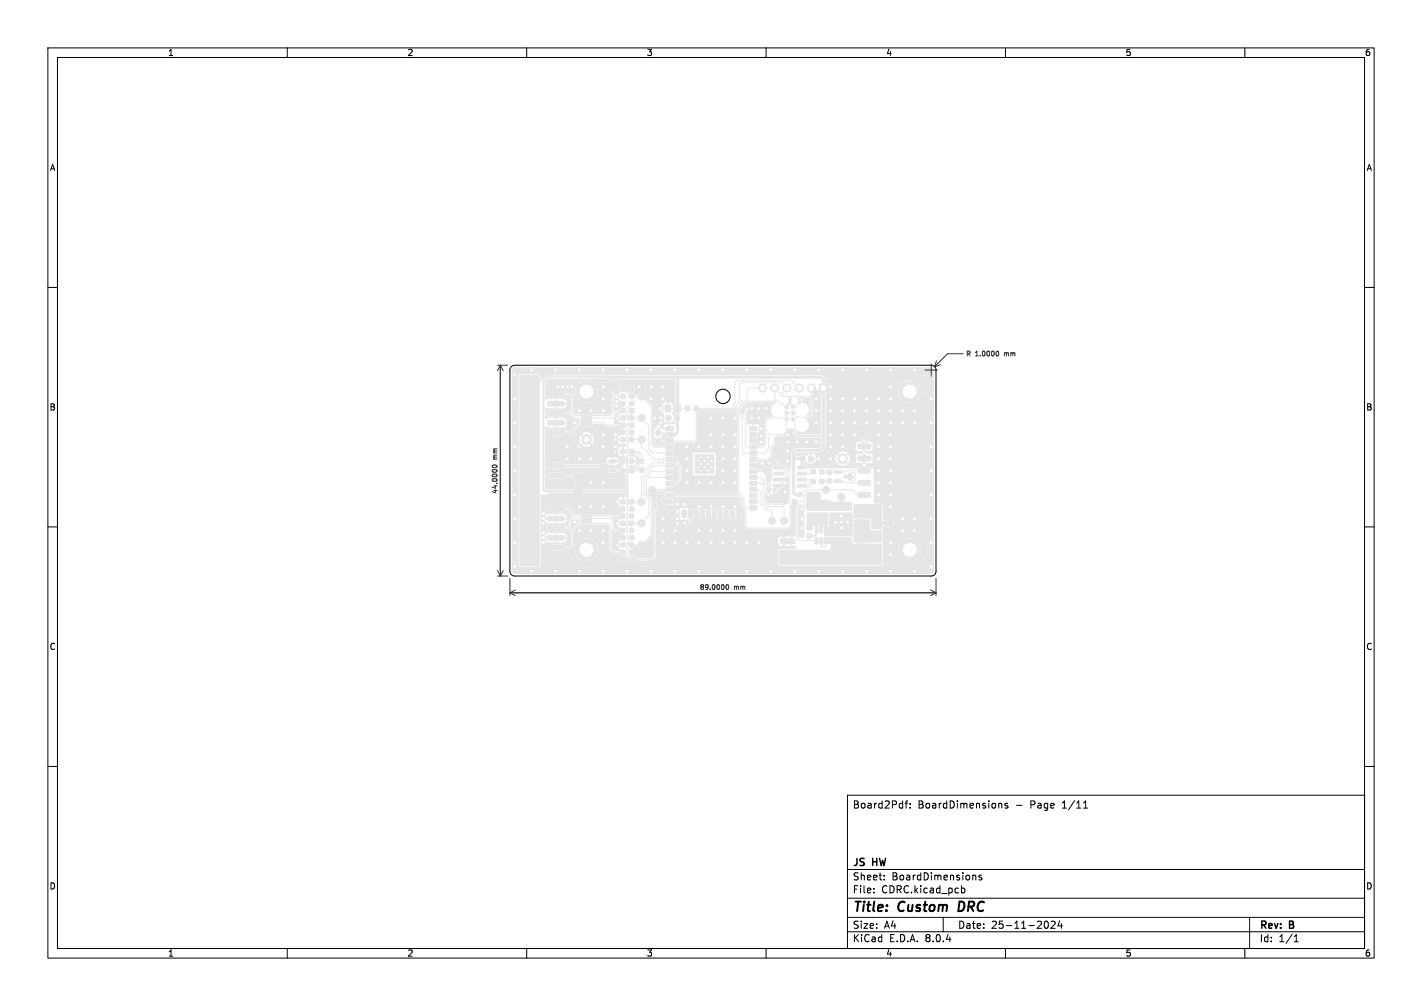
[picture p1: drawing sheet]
<svg xmlns="http://www.w3.org/2000/svg" width="297mm" height="210mm" viewBox="0 0 297 210" stroke-linecap="round" stroke-linejoin="round" font-family="sans-serif">
<defs><g id="words">
<g font-size="2.8">
<text x="178" y="190.9">Title:</text>
<text x="187.7" y="190.9">Custom</text>
<text x="201" y="190.9">DRC</text>
</g>
<g font-size="2.1">
<text x="178" y="169">Board2Pdf:</text>
<text x="191.7" y="169">BoardDimensions</text>
<text x="212.2" y="169">-</text>
<text x="215.3" y="169">Page</text>
<text x="222.1" y="169">1/11</text>
<text x="178" y="184">Sheet:</text>
<text x="178" y="181.2">JS</text>
<text x="182.3" y="181.2">HW</text>
<text x="186.2" y="184">BoardDimensions</text>
<text x="178" y="186.7">File:</text>
<text x="184.1" y="186.7">CDRC.kicad_pcb</text>
<text x="178" y="196.9">KiCad</text>
<text x="178" y="194.1">Size:</text>
<text x="184.7" y="194.1">A4</text>
<text x="185.7" y="196.9">E.D.A.</text>
<text x="193.3" y="196.9">8.0.4</text>
<text x="200" y="194.1">Date:</text>
<text x="207" y="194.1">25-11-2024</text>
<text x="263" y="194.3">Rev:</text>
<text x="263" y="196.9">Id:</text>
<text x="267.1" y="196.9">1/1</text>
<text x="269.4" y="194.3">B</text>
</g>
<g font-size="1.8">
<text x="35" y="11.9">1</text>
<text x="85" y="11.9">2</text>
<text x="135" y="11.9">3</text>
<text x="185" y="11.9">4</text>
<text x="235" y="11.9">5</text>
<text x="285" y="11.9">6</text>
<text x="10.3" y="35.9">A</text>
<text x="285.4" y="35.9">A</text>
<text x="10.3" y="85.9">B</text>
<text x="285.3" y="85.9">B</text>
<text x="10.3" y="135.9">C</text>
<text x="285.3" y="135.9">C</text>
<text x="10.3" y="185.9">D</text>
<text x="285.3" y="185.9">D</text>
<text x="35" y="199.9">1</text>
<text x="85" y="199.9">2</text>
<text x="135" y="199.9">3</text>
<text x="185" y="199.9">4</text>
<text x="235" y="199.9">5</text>
<text x="285" y="199.9">6</text>
</g>
<g font-size="1.4" fill="#333">
<text x="201.7" y="74.6">R</text>
<text x="203.7" y="74.6">1.0000</text>
<text x="209.9" y="74.6">mm</text>
<text x="104.1" y="96" transform="rotate(-90 104.1 96)">mm</text>
<text x="104.1" y="103.2" transform="rotate(-90 104.1 103.2)">44.0000</text>
<text x="146.1" y="123.3">89.0000</text>
<text x="153.3" y="123.3">mm</text>
</g>
</g></defs>
<path d="M163 98.6h1v.5h-1z" fill="#e6e6e6"/>
<g fill="#e6e6e6" stroke="#e6e6e6" stroke-width=".21">
<path d="M131.4 86.8h.9v.9h-.9z"/>
<path d="M129.7 86.8h.9v.9h-.9z"/>
<path d="M137.1 91.6h.8v1h-.8z"/>
<path d="M137.1 89.9h.8v1h-.8z"/>
<path d="M160.1 99.9h.8v.9h-.8z"/>
<path d="M160.1 101.7h.8v.9h-.8z"/>
<path d="M131.5 95.8h.8v.9h-.8z"/>
<path d="M129.7 95.8h.8v.9h-.8z"/>
<path d="M119.9 98.9h1.7v1.1h-1.7z"/>
<path d="M119.9 102h1.7v1.1h-1.7z"/>
<path d="M173.8 105.2h1.4v1h-1.4z"/>
<path d="M173.8 107.3h1.4v1h-1.4z"/>
<path d="M176.3 105.2h1.4v1h-1.4z"/>
<path d="M176.3 107.3h1.4v1h-1.4z"/>
<path d="M131.5 114.8h.8v.9h-.8z"/>
<path d="M129.7 114.8h.8v.9h-.8z"/>
<path d="M131.4 108.8h.9v.9h-.9z"/>
<path d="M129.7 108.8h.9v.9h-.9z"/>
<path d="M171.2 100.1h.9v.8h-.9z"/>
<path d="M169.4 100.1h.9v.8h-.9z"/>
<path d="M131.5 89.8h.8v.9h-.8z"/>
<path d="M129.7 89.8h.8v.9h-.8z"/>
<path d="M169.4 98.1h.9v.8h-.9z"/>
<path d="M171.2 98.1h.9v.8h-.9z"/>
<path d="M131.4 113.3h.9v.9h-.9z"/>
<path d="M129.7 113.3h.9v.9h-.9z"/>
<path d="M139.1 89.1h1.5v.9h-1.5z"/>
<path d="M139.1 90.3h1.5v.9h-1.5z"/>
<path d="M139.1 91.6h1.5v.9h-1.5z"/>
<path d="M139.1 92.9h1.5v.9h-1.5z"/>
<path d="M139.1 94.1h1.5v.9h-1.5z"/>
<path d="M139.1 95.4h1.5v.9h-1.5z"/>
<path d="M139.1 96.7h1.5v.9h-1.5z"/>
<path d="M139.1 98h1.5v.8h-1.5z"/>
<path d="M139.1 99.2h1.5v.9h-1.5z"/>
<path d="M139.1 100.5h1.5v.9h-1.5z"/>
<path d="M139.1 101.8h1.5v.9h-1.5z"/>
<path d="M139.1 103h1.5v.9h-1.5z"/>
<path d="M139.1 104.3h1.5v.9h-1.5z"/>
<path d="M139.1 105.6h1.5v.9h-1.5z"/>
<path d="M142.4 106.5h.9v1.5h-.9z"/>
<path d="M143.7 106.5h.9v1.5h-.9z"/>
<path d="M145 106.5h.9v1.5h-.9z"/>
<path d="M146.2 106.5h.9v1.5h-.9z"/>
<path d="M147.5 106.5h.9v1.5h-.9z"/>
<path d="M148.8 106.5h.9v1.5h-.9z"/>
<path d="M150.1 106.5h.9v1.5h-.9z"/>
<path d="M151.3 106.5h.9v1.5h-.9z"/>
<path d="M152.6 106.5h.9v1.5h-.9z"/>
<path d="M153.9 106.5h.9v1.5h-.9z"/>
<path d="M156.6 105.6h1.5v.9h-1.5z"/>
<path d="M156.6 104.3h1.5v.9h-1.5z"/>
<path d="M156.6 103h1.5v.9h-1.5z"/>
<path d="M156.6 101.8h1.5v.9h-1.5z"/>
<path d="M156.6 100.5h1.5v.9h-1.5z"/>
<path d="M156.6 99.2h1.5v.9h-1.5z"/>
<path d="M156.6 98h1.5v.8h-1.5z"/>
<path d="M156.6 96.7h1.5v.9h-1.5z"/>
<path d="M156.6 95.4h1.5v.9h-1.5z"/>
<path d="M156.6 94.1h1.5v.9h-1.5z"/>
<path d="M156.6 92.9h1.5v.9h-1.5z"/>
<path d="M156.6 91.6h1.5v.9h-1.5z"/>
<path d="M156.6 90.3h1.5v.9h-1.5z"/>
<path d="M156.6 89.1h1.5v.9h-1.5z"/>
<path d="M145.2 95h1v.9h-1z"/>
<path d="M145.2 96.4h1v.9h-1z"/>
<path d="M145.2 97.8h1v.9h-1z"/>
<path d="M146.6 95h1v.9h-1z"/>
<path d="M146.6 96.4h1v.9h-1z"/>
<path d="M145.2 95h3.8v3.8h-3.8z"/>
<path d="M146.6 97.8h1v.9h-1z"/>
<path d="M148 95h.9v.9h-.9z"/>
<path d="M148 96.4h.9v.9h-.9z"/>
<path d="M148 97.8h.9v.9h-.9z"/>
<path d="M127.2 97.9h1.4l.1 .5-1.4 .1z"/>
<path d="M127.2 96h1.4l.1 .5-1.4 .1z"/>
<path d="M125.4 97h1.3l.1 .5h-1.4z"/>
<path d="M137.3 105h.9v.8h-.9z"/>
<path d="M137.3 103.2h.9v.8h-.9z"/>
<path d="M129.7 105.8h.8v.9h-.8z"/>
<path d="M131.5 105.8h.8v.9h-.8z"/>
<path d="M114.4 96.8h3.3l.1 .2v.6l-.2 .2-3.1-.1-.1-.2z"/>
<path d="M114.4 98.8h3.3l.1 .2v.6l-.2 .2-3.1-.1-.1-.2z"/>
<path d="M108.7 94.2h3.2l.2 .2-.1 1.1-.2 .2-3-.1-.1-.2z"/>
<path d="M108.7 100.9h3.2l.2 .2-.1 1.1-.2 .2-3-.1-.1-.2z"/>
<path d="M121.4 107.6h1v.3h-1z"/>
<path d="M121.4 108.1h1v.3h-1z"/>
<path d="M121.5 108.5h1v.5h-1z"/>
<path d="M121.4 109.1h1v.3h-1z"/>
<path d="M121.4 109.6h1v.3h-1z"/>
<path d="M122.5 109.6h1v.3h-1z"/>
<path d="M122.5 109.1h1v.3h-1z"/>
<path d="M122.6 108.5h1v.5h-1z"/>
<path d="M122.5 108.1h1v.3h-1z"/>
<path d="M122.5 107.6h1v.3h-1z"/>
<path d="M161.6 97.3h1.8l.1 .5-1.9 .1z"/>
<path d="M161.6 98.6h1.8l.1 .5-1.9 .1z"/>
<path d="M161.6 99.9l1.8-.1 .1 .5-1.9 .1z"/>
<path d="M161.6 101.1h1.8l.1 .5-1.9 .1z"/>
<path d="M166.5 101.1h1.9v.5l-1.8 .1z"/>
<path d="M166.5 99.9l1.9-.1v.5l-1.8 .1z"/>
<path d="M166.5 98.6h1.9v.5l-1.8 .1z"/>
<path d="M166.5 97.3h1.9v.5l-1.8 .1z"/>
<path d="M128.1 80.7h.8v.9h-.8z"/>
<path d="M128.1 78.9h.8v.9h-.8z"/>
<path d="M131.4 104.3h.9v.9h-.9z"/>
<path d="M129.7 104.3h.9v.9h-.9z"/>
<path d="M131.4 91.3h.9v.9h-.9z"/>
<path d="M129.7 91.3h.9v.9h-.9z"/>
<path d="M129.7 116.3h.8v.9h-.8z"/>
<path d="M131.5 116.3h.8v.9h-.8z"/>
<path d="M129.7 80.8h.8v.9h-.8z"/>
<path d="M131.5 80.8h.8v.9h-.8z"/>
<path d="M131.5 97.8h.8v.9h-.8z"/>
<path d="M129.7 97.8h.8v.9h-.8z"/>
<path d="M179.3 105.4h2.5v1h-2.5z"/>
<path d="M179.3 102.8h2.5v1h-2.5z"/>
<path d="M179.3 100.3h2.5v1h-2.5z"/>
<path d="M179.3 97.8h2.5v1h-2.5z"/>
<path d="M179.3 95.2h2.5v1h-2.5z"/>
<path d="M179.3 92.7h2.5v1h-2.5z"/>
<path d="M179.3 90.1h2.5v1h-2.5z"/>
<path d="M131.5 110.3h.8v.9h-.8z"/>
<path d="M129.7 110.3h.8v.9h-.8z"/>
<path d="M168.6 111.4h.8v.9h-.8z"/>
<path d="M168.6 109.7h.8v.9h-.8z"/>
<path d="M129.7 93.8h.9v.9h-.9z"/>
<path d="M131.4 93.8h.9v.9h-.9z"/>
<path d="M168.5 102.8h.8v.9h-.8z"/>
<path d="M166.7 102.8h.8v.9h-.8z"/>
<path d="M182.2 108.6h1.6v1.3h-1.6z"/>
<path d="M182.2 111.6h1.6v1.3h-1.6z"/>
<path d="M171.2 80.1h1.7v1.7h-1.7z"/>
<path d="M170.3 112.3h.5v1.2h-.5z"/>
<path d="M171.2 112.3h.6l-.1 1.2h-.5z"/>
<path d="M172.2 112.3h.5v1.2h-.5z"/>
<path d="M172.2 110h.5v1.3l-.5-.1z"/>
<path d="M171.2 110h.6l-.1 1.3-.5-.1z"/>
<path d="M170.3 110h.5v1.3l-.5-.1z"/>
<path d="M179.2 113.6l1.4-.1 .3 .2v3.1l-.2 .2h-1.4l-.2-.2z"/>
<path d="M179.2 108.6l1.4-.1 .3 .2v3.1l-.2 .2h-1.4l-.2-.2z"/>
<path d="M163 115h2.9l.1 .9-2.9 .1z"/>
<path d="M163 112.5h2.9l.1 .9-2.9 .1z"/>
<path d="M169.2 107.1h3.7v2h-3.7z"/>
<path d="M169.2 104.4h3.7v2h-3.7z"/>
<path d="M129.7 83.8h.8v.9h-.8z"/>
<path d="M131.5 83.8h.8v.9h-.8z"/>
<path d="M129.7 88.3h.8v.9h-.8z"/>
<path d="M131.5 88.3h.8v.9h-.8z"/>
<path d="M143.2 84.8h.8v.9h-.8z"/>
<path d="M145 84.8h.8v.9h-.8z"/>
<path d="M141 84.6h1.1v1.3h-1.1z"/>
<path d="M138.9 84.6h1.1v1.3h-1.1z"/>
<path d="M167.2 95.3h.9v.9h-.9z"/>
<path d="M168.9 95.3h.9v.9h-.9z"/>
<path d="M174.4 98.3h1.3l.1 .5h-1.4z"/>
<path d="M174.4 100.2h1.3l.1 .5h-1.4z"/>
<path d="M176.2 99.2h1.4l.1 .5-1.4 .1z"/>
<path d="M131.4 82.3h.9v.9h-.9z"/>
<path d="M129.7 82.3h.9v.9h-.9z"/>
<path d="M114.4 81.8h3.3l.1 .2v.6l-.2 .1h-3.1l-.1-.2z"/>
<path d="M114.4 83.8h3.3l.1 .2v.6l-.2 .1h-3.1l-.1-.2z"/>
<path d="M114.4 85.8h3.3l.1 .2v.6l-.2 .1h-3.1l-.1-.2z"/>
<path d="M114.4 87.8h3.3l.1 .2v.6l-.2 .1h-3.1l-.1-.2z"/>
<path d="M114.4 89.8h3.3l.1 .2v.6l-.2 .1h-3.1l-.1-.2z"/>
<path d="M108.7 79.2h3.2l.2 .2-.1 1.1-.2 .2-3-.1-.1-.2z"/>
<path d="M108.7 91.9h3.2l.2 .2-.1 1.1-.2 .2-3-.1-.1-.2z"/>
<path d="M131.5 85.3h.8v.9h-.8z"/>
<path d="M129.7 85.3h.8v.9h-.8z"/>
<path d="M120.3 101.5h.9v.8h-.9z"/>
<path d="M120.3 99.7h.9v.8h-.9z"/>
<path d="M129.7 107.3h.8v.9h-.8z"/>
<path d="M131.5 107.3h.8v.9h-.8z"/>
<path d="M121.4 86.6h1v.3h-1z"/>
<path d="M121.4 87.1h1v.3h-1z"/>
<path d="M121.5 87.5h1v.5h-1z"/>
<path d="M121.4 88.1h1v.3h-1z"/>
<path d="M121.4 88.6h1v.3h-1z"/>
<path d="M122.6 88.6h1v.3h-1z"/>
<path d="M122.6 88.1h1v.3h-1z"/>
<path d="M122.6 87.5h1v.5h-1z"/>
<path d="M122.6 87.1h1v.3h-1z"/>
<path d="M122.6 86.6h1v.3h-1z"/>
<path d="M173.7 112.7h1.6v1.2h-1.6z"/>
<path d="M173.7 109.6h1.6v1.2h-1.6z"/>
<path d="M114.4 105.8h3.3l.1 .2v.6l-.2 .2-3.1-.1-.1-.2z"/>
<path d="M114.4 107.8h3.3l.1 .2v.6l-.2 .2-3.1-.1-.1-.2z"/>
<path d="M114.4 109.8h3.3l.1 .2v.6l-.2 .2-3.1-.1-.1-.2z"/>
<path d="M114.4 111.8h3.3l.1 .2v.6l-.2 .2-3.1-.1-.1-.2z"/>
<path d="M114.4 113.8h3.3l.1 .2v.6l-.2 .2-3.1-.1-.1-.2z"/>
<path d="M108.7 103.2h3.2l.2 .2-.1 1.1-.2 .2-3-.1-.1-.2z"/>
<path d="M108.7 115.9h3.2l.2 .2-.1 1.1-.2 .2-3-.1-.1-.2z"/>
<path d="M172.8 98.2h.9v.8h-.9z"/>
<path d="M172.8 100h.9v.8h-.9z"/>
<path d="M163.7 104.3h.8v.9h-.8z"/>
<path d="M165.5 104.3h.8v.9h-.8z"/>
<path d="M176.2 112.7h1.6v1.2h-1.6z"/>
<path d="M176.2 109.6h1.6v1.2h-1.6z"/>
<path d="M129.7 111.8h.8v.9h-.8z"/>
<path d="M131.5 111.8h.8v.9h-.8z"/>
<path d="M133.6 97.7h.8v.9h-.8z"/>
<path d="M133.6 95.9h.8v.9h-.8z"/>
<path d="M140.9 86.8h.9v.9h-.9z"/>
<path d="M139.2 86.8h.9v.9h-.9z"/>
<circle cx="176" cy="95.7" r="1"/>
<circle cx="134" cy="82.7" r=".75"/>
<circle cx="175.7" cy="116.2" r=".75"/>
<circle cx="144.3" cy="110.2" r=".75"/>
<circle cx="175.7" cy="103.7" r=".75"/>
<circle cx="145.7" cy="96.1" r=".3"/>
<circle cx="145.7" cy="97.5" r=".3"/>
<circle cx="146.4" cy="95.5" r=".3"/>
<circle cx="146.4" cy="96.8" r=".3"/>
<circle cx="146.4" cy="98.3" r=".3"/>
<circle cx="147.1" cy="96.1" r=".3"/>
<circle cx="147.1" cy="97.5" r=".3"/>
<circle cx="147.8" cy="95.5" r=".3"/>
<circle cx="147.8" cy="96.8" r=".3"/>
<circle cx="147.8" cy="98.3" r=".3"/>
<circle cx="148.5" cy="96.1" r=".3"/>
<circle cx="148.5" cy="97.5" r=".3"/>
<circle cx="136.3" cy="102.2" r=".75"/>
<circle cx="162.5" cy="95.2" r=".75"/>
<circle cx="161.2" cy="108.7" r=".75"/>
<circle cx="160" cy="98.2" r=".75"/>
<circle cx="169.5" cy="81" r=".85"/>
<circle cx="166.9" cy="81" r=".85"/>
<circle cx="164.4" cy="81" r=".85"/>
<circle cx="161.8" cy="81" r=".85"/>
<circle cx="159.3" cy="81" r=".85"/>
<circle cx="134" cy="91.7" r=".75"/>
<circle cx="134" cy="109.2" r=".75"/>
<circle cx="172.5" cy="102.2" r=".75"/>
<circle cx="162" cy="103.7" r=".75"/>
<circle cx="163.7" cy="108.7" r=".75"/>
<circle cx="134" cy="113.7" r=".75"/>
<circle cx="134" cy="104.7" r=".75"/>
<circle cx="165.6" cy="87.5" r=".39"/>
<circle cx="164.4" cy="87.5" r=".39"/>
<circle cx="165.6" cy="86.2" r=".39"/>
<circle cx="164.4" cy="86.2" r=".39"/>
<circle cx="165.6" cy="84.9" r=".39"/>
<circle cx="164.4" cy="84.9" r=".39"/>
<circle cx="185.7" cy="109.2" r=".75"/>
<circle cx="134" cy="87.2" r=".75"/>
<circle cx="162.5" cy="91.7" r=".75"/>
<circle cx="164" cy="98.8" r=".25"/>
<circle cx="163" cy="98.8" r=".25"/>
<circle cx="122.5" cy="91.7" r="1"/>
<circle cx="190" cy="114.7" r="1.55"/>
<circle cx="190" cy="114.8" r="2.25"/>
<circle cx="190" cy="81.7" r="1.55"/>
<circle cx="190" cy="81.8" r="2.25"/>
<circle cx="122.5" cy="81.7" r="1.55"/>
<circle cx="122.5" cy="81.8" r="2.25"/>
<circle cx="122.5" cy="114.7" r="1.55"/>
<circle cx="122.5" cy="114.8" r="2.25"/>
<circle cx="186" cy="119.2" r=".4"/>
<circle cx="136" cy="80.8" r=".4"/>
<circle cx="170.5" cy="83.3" r=".4"/>
<circle cx="141.5" cy="105.2" r=".4"/>
<circle cx="126" cy="110.8" r=".4"/>
<circle cx="107.5" cy="88.3" r=".4"/>
<circle cx="113.5" cy="109.2" r=".4"/>
<circle cx="141.5" cy="106.8" r=".4"/>
<circle cx="194.5" cy="88.3" r=".4"/>
<circle cx="194.5" cy="118.2" r=".4"/>
<circle cx="188.5" cy="85.7" r=".4"/>
<circle cx="136" cy="119.2" r=".4"/>
<circle cx="158.5" cy="113.2" r=".4"/>
<circle cx="129" cy="109.2" r=".35"/>
<circle cx="143.5" cy="98.3" r=".4"/>
<circle cx="131" cy="119.2" r=".4"/>
<circle cx="121" cy="93.3" r=".4"/>
<circle cx="123.5" cy="100.8" r=".4"/>
<circle cx="153.5" cy="95.8" r=".4"/>
<circle cx="151" cy="87.3" r=".4"/>
<circle cx="188.5" cy="108.2" r=".4"/>
<circle cx="138.5" cy="110.8" r=".4"/>
<circle cx="151" cy="90.8" r=".4"/>
<circle cx="176" cy="77.3" r=".4"/>
<circle cx="178.3" cy="99" r=".4"/>
<circle cx="141" cy="113.2" r=".4"/>
<circle cx="164.5" cy="94.3" r=".4"/>
<circle cx="194.5" cy="93.3" r=".4"/>
<circle cx="166" cy="119.2" r=".4"/>
<circle cx="113.5" cy="107.2" r=".4"/>
<circle cx="126" cy="105.8" r=".4"/>
<circle cx="169.4" cy="96.6" r=".4"/>
<circle cx="183.5" cy="85.7" r=".4"/>
<circle cx="148.5" cy="87.3" r=".4"/>
<circle cx="141" cy="77.3" r=".4"/>
<circle cx="176" cy="90.8" r=".4"/>
<circle cx="161" cy="77.3" r=".4"/>
<circle cx="141.5" cy="109.2" r=".4"/>
<circle cx="107.5" cy="103.2" r=".4"/>
<circle cx="153.5" cy="113.2" r=".4"/>
<circle cx="158.5" cy="85.3" r=".4"/>
<circle cx="121" cy="85.7" r=".4"/>
<circle cx="133.5" cy="80.8" r=".4"/>
<circle cx="156" cy="119.2" r=".4"/>
<circle cx="170.5" cy="85.7" r=".4"/>
<circle cx="138" cy="88.3" r=".4"/>
<circle cx="191" cy="108.2" r=".4"/>
<circle cx="136.8" cy="87.3" r=".4"/>
<circle cx="126" cy="80.8" r=".4"/>
<circle cx="153.5" cy="98.3" r=".4"/>
<circle cx="120" cy="88.3" r=".4"/>
<circle cx="121" cy="105.8" r=".4"/>
<circle cx="173.5" cy="88.3" r=".4"/>
<circle cx="164.5" cy="92.3" r=".4"/>
<circle cx="148.5" cy="100.8" r=".4"/>
<circle cx="137.5" cy="89" r=".4"/>
<circle cx="176" cy="83.3" r=".4"/>
<circle cx="151" cy="95.8" r=".4"/>
<circle cx="188.5" cy="88.3" r=".4"/>
<circle cx="181" cy="119.2" r=".4"/>
<circle cx="170.5" cy="92.3" r=".4"/>
<circle cx="178.5" cy="83.3" r=".4"/>
<circle cx="143.5" cy="95.8" r=".4"/>
<circle cx="176" cy="88.3" r=".4"/>
<circle cx="117.5" cy="80.8" r=".4"/>
<circle cx="183.5" cy="83.3" r=".4"/>
<circle cx="186" cy="80.8" r=".4"/>
<circle cx="186" cy="85.7" r=".4"/>
<circle cx="128.7" cy="82.8" r=".4"/>
<circle cx="143.5" cy="100.8" r=".4"/>
<circle cx="183.5" cy="103.2" r=".4"/>
<circle cx="107.5" cy="118.2" r=".4"/>
<circle cx="151" cy="100.8" r=".4"/>
<circle cx="141" cy="119.2" r=".4"/>
<circle cx="111" cy="77.3" r=".4"/>
<circle cx="153.5" cy="105.8" r=".4"/>
<circle cx="136" cy="83.3" r=".4"/>
<circle cx="171" cy="77.3" r=".4"/>
<circle cx="173.5" cy="85.7" r=".4"/>
<circle cx="173.5" cy="83.3" r=".4"/>
<circle cx="120" cy="109" r=".4"/>
<circle cx="129" cy="113.8" r=".35"/>
<circle cx="121" cy="95.8" r=".4"/>
<circle cx="171" cy="119.2" r=".4"/>
<circle cx="178.5" cy="88.3" r=".4"/>
<circle cx="191" cy="77.3" r=".4"/>
<circle cx="128.5" cy="90.8" r=".4"/>
<circle cx="107.5" cy="108.2" r=".4"/>
<circle cx="153.5" cy="90.8" r=".4"/>
<circle cx="128.5" cy="94.3" r=".35"/>
<circle cx="159.2" cy="96.8" r=".4"/>
<circle cx="126" cy="85.7" r=".4"/>
<circle cx="186" cy="100.8" r=".4"/>
<circle cx="116" cy="77.3" r=".4"/>
<circle cx="146" cy="110.8" r=".4"/>
<circle cx="138" cy="85.3" r=".4"/>
<circle cx="181" cy="77.3" r=".4"/>
<circle cx="148.5" cy="93.3" r=".4"/>
<circle cx="176" cy="85.7" r=".4"/>
<circle cx="161" cy="119.2" r=".4"/>
<circle cx="186" cy="88.3" r=".4"/>
<circle cx="194.5" cy="108.2" r=".4"/>
<circle cx="186" cy="90.8" r=".4"/>
<circle cx="168.9" cy="101.4" r=".4"/>
<circle cx="186" cy="95.8" r=".4"/>
<circle cx="143" cy="105.2" r=".4"/>
<circle cx="175.7" cy="107.8" r=".4"/>
<circle cx="186" cy="105.8" r=".4"/>
<circle cx="128.7" cy="84.7" r=".4"/>
<circle cx="151" cy="77.3" r=".4"/>
<circle cx="138.5" cy="83.3" r=".4"/>
<circle cx="116" cy="119.2" r=".4"/>
<circle cx="183.5" cy="90.8" r=".4"/>
<circle cx="166.5" cy="92.3" r=".4"/>
<circle cx="146" cy="113.2" r=".4"/>
<circle cx="186" cy="113.2" r=".4"/>
<circle cx="180.5" cy="94.5" r=".4"/>
<circle cx="153.5" cy="93.3" r=".4"/>
<circle cx="191" cy="110.8" r=".4"/>
<circle cx="167.5" cy="108.2" r=".4"/>
<circle cx="116.5" cy="80.8" r=".4"/>
<circle cx="126" cy="113.2" r=".4"/>
<circle cx="176" cy="93.3" r=".4"/>
<circle cx="178.3" cy="100" r=".4"/>
<circle cx="123.5" cy="110.8" r=".4"/>
<circle cx="168.5" cy="92.3" r=".4"/>
<circle cx="126" cy="119.2" r=".4"/>
<circle cx="143" cy="109.2" r=".4"/>
<circle cx="167.5" cy="110.2" r=".4"/>
<circle cx="151" cy="110.8" r=".4"/>
<circle cx="171" cy="95.8" r=".4"/>
<circle cx="178.5" cy="90.8" r=".4"/>
<circle cx="173.5" cy="95.8" r=".4"/>
<circle cx="146" cy="119.2" r=".4"/>
<circle cx="186" cy="115.8" r=".4"/>
<circle cx="123.5" cy="85.7" r=".4"/>
<circle cx="121" cy="77.3" r=".4"/>
<circle cx="121" cy="119.2" r=".4"/>
<circle cx="157" cy="85.3" r=".4"/>
<circle cx="118.5" cy="95.8" r=".4"/>
<circle cx="177" cy="109" r=".4"/>
<circle cx="148.5" cy="110.8" r=".4"/>
<circle cx="133" cy="97.3" r=".4"/>
<circle cx="107.5" cy="113.2" r=".4"/>
<circle cx="113.5" cy="112.2" r=".4"/>
<circle cx="123.5" cy="105.8" r=".4"/>
<circle cx="167.5" cy="106.2" r=".4"/>
<circle cx="128.5" cy="91.8" r=".35"/>
<circle cx="131" cy="77.3" r=".4"/>
<circle cx="146" cy="93.3" r=".4"/>
<circle cx="126" cy="93.3" r=".4"/>
<circle cx="174.5" cy="109" r=".4"/>
<circle cx="151" cy="93.3" r=".4"/>
<circle cx="148.5" cy="105.8" r=".4"/>
<circle cx="164" cy="102.8" r=".4"/>
<circle cx="156" cy="77.3" r=".4"/>
<circle cx="181" cy="83.3" r=".4"/>
<circle cx="143.5" cy="113.2" r=".4"/>
<circle cx="138.5" cy="108.2" r=".4"/>
<circle cx="191" cy="119.2" r=".4"/>
<circle cx="153.5" cy="100.8" r=".4"/>
<circle cx="160.7" cy="96.8" r=".4"/>
<circle cx="143.5" cy="93.3" r=".4"/>
<circle cx="111" cy="119.2" r=".4"/>
<circle cx="148.5" cy="90.8" r=".4"/>
<circle cx="173.5" cy="80.8" r=".4"/>
<circle cx="176" cy="119.2" r=".4"/>
<circle cx="107.5" cy="78.3" r=".4"/>
<circle cx="113.5" cy="111.2" r=".4"/>
<circle cx="170.5" cy="88.3" r=".4"/>
<circle cx="175.7" cy="110.2" r=".4"/>
<circle cx="183.5" cy="93.3" r=".4"/>
<circle cx="166" cy="77.3" r=".4"/>
<circle cx="153.5" cy="87.3" r=".4"/>
<circle cx="119.5" cy="80.8" r=".4"/>
<circle cx="183.5" cy="100.8" r=".4"/>
<circle cx="129" cy="87.3" r=".35"/>
<circle cx="194.5" cy="113.2" r=".4"/>
<circle cx="194.5" cy="103.2" r=".4"/>
<circle cx="186" cy="77.3" r=".4"/>
<circle cx="173.5" cy="90.8" r=".4"/>
<circle cx="146" cy="100.8" r=".4"/>
<circle cx="164" cy="98.8" r=".35"/>
<circle cx="151" cy="119.2" r=".4"/>
<circle cx="191" cy="85.7" r=".4"/>
<circle cx="156" cy="113.2" r=".4"/>
<circle cx="126" cy="83.3" r=".4"/>
<circle cx="113.5" cy="108.2" r=".4"/>
<circle cx="173.5" cy="93.3" r=".4"/>
<circle cx="118.5" cy="80.8" r=".4"/>
<circle cx="136" cy="77.3" r=".4"/>
<circle cx="129" cy="104.8" r=".35"/>
<circle cx="141.5" cy="108.2" r=".4"/>
<circle cx="164" cy="100.8" r=".4"/>
<circle cx="107.5" cy="98.3" r=".4"/>
<circle cx="164.5" cy="96.3" r=".4"/>
<circle cx="107.5" cy="93.3" r=".4"/>
<circle cx="175.7" cy="109" r=".4"/>
<circle cx="151" cy="105.8" r=".4"/>
<circle cx="181" cy="88.3" r=".4"/>
<circle cx="181" cy="85.7" r=".4"/>
<circle cx="191" cy="88.3" r=".4"/>
<circle cx="180.5" cy="97" r=".4"/>
<circle cx="123.5" cy="95.8" r=".4"/>
<circle cx="159" cy="89.5" r=".4"/>
<circle cx="186" cy="83.3" r=".4"/>
<circle cx="126" cy="77.3" r=".4"/>
<circle cx="159" cy="91" r=".4"/>
<circle cx="126" cy="90.8" r=".4"/>
<circle cx="183.5" cy="88.3" r=".4"/>
<circle cx="194.5" cy="78.3" r=".4"/>
<circle cx="164.5" cy="90.8" r=".4"/>
<circle cx="178.5" cy="85.7" r=".4"/>
<circle cx="128.7" cy="83.7" r=".4"/>
<circle cx="188.5" cy="110.8" r=".4"/>
<circle cx="167.5" cy="83.5" r=".4"/>
<circle cx="159" cy="92.3" r=".4"/>
<circle cx="153.5" cy="110.8" r=".4"/>
<circle cx="113.5" cy="113.2" r=".4"/>
<circle cx="194.5" cy="83.3" r=".4"/>
<circle cx="107.5" cy="83.3" r=".4"/>
<circle cx="186" cy="98.3" r=".4"/>
<circle cx="146" cy="77.3" r=".4"/>
<circle cx="183.5" cy="98.3" r=".4"/>
<circle cx="160" cy="85.3" r=".4"/>
<circle cx="138.5" cy="80.8" r=".4"/>
<circle cx="158.5" cy="87.3" r=".4"/>
<circle cx="146" cy="105.8" r=".4"/>
<circle cx="194.5" cy="98.3" r=".4"/>
<circle cx="157" cy="87.3" r=".4"/>
<circle cx="126" cy="100.8" r=".4"/>
<circle cx="118.5" cy="93.3" r=".4"/>
<circle cx="148.5" cy="113.2" r=".4"/>
<circle cx="160.5" cy="103.2" r=".35"/>
<circle cx="183.5" cy="95.8" r=".4"/>
<circle cx="151" cy="98.3" r=".4"/>
<circle cx="186" cy="103.2" r=".4"/>
<circle cx="141" cy="110.8" r=".4"/>
<circle cx="133" cy="95" r=".4"/>
<circle cx="186" cy="93.3" r=".4"/>
<circle cx="128.5" cy="93.3" r=".4"/>
<circle cx="138.5" cy="113.2" r=".4"/>
<circle cx="138" cy="87.3" r=".4"/>
<circle cx="151" cy="113.2" r=".4"/>
<circle cx="180.5" cy="92" r=".4"/>
<circle cx="121" cy="110.8" r=".4"/>
<circle cx="153.5" cy="84.6" r=".35"/>
<circle cx="155" cy="86.7" r=".35"/>
<circle cx="163.3" cy="82.3" r=".35"/>
<circle cx="154.5" cy="83.7" r=".35"/>
<circle cx="156" cy="85.5" r=".35"/>
<circle cx="141.5" cy="96.8" r=".35"/>
<circle cx="138.2" cy="96.5" r=".35"/>
</g>
<path d="M183 109.2h2.7" fill="none" stroke="#e6e6e6" stroke-width=".9"/>
<path d="M127.2 78.7h44.3l.5 .6v14l-.7 .7h-5l-.6 .5v8.5l.3 .2h1.1M141.5 78.7v8.4M141.5 87.4v2.9l-.5 .5h-1.1M165.7 95.8h1.9M167.5 95.9v1.7M169.4 95.8v.8M176.9 99.5l.5-.5h.9v1h-.9zM176.9 99.5h1.4M167.5 101.4h1.4" fill="none" stroke="#e6e6e6" stroke-width=".6"/>
<g fill="none" stroke="#e6e6e6" stroke-width=".4">
<path d="M127.9 78.7h-13.4l-1 1v22.5l.3 .3h17.2M116.8 99.3h3.7M116.8 97.3h9.3M128.8 82.7h1.3M129 87.3h1.1M131 95.5h.1M131 95.5v8.3M166 89.5v1l.5 .5h5.5M167.5 83.5l-.5 .5M180.5 92v5M129 104.8h1.1M129 109.2h1.1"/>
<path d="M129 113.8h1.1M131 102.5v.1M170.6 110.6v.9l-.5 .4h-1.1M175.7 103.8v1.7h-1"/>
</g>
<g fill="none" stroke="#e6e6e6" stroke-width=".21">
<path d="M116.8 90.3h2.4l2-2h4.8l.5 .4h3.6v1.6M127.9 98.2h2.1M128.5 81.2l-.5 .5v4.6l-.5 .4h-7.5l-.5-.4v-3.6l-.5-.4h-2.2M128.6 81.3h1.5M130.1 84.3v1.4h-1.1l-.5 .6v.4l-.5 .6h-8l-1-1h-2.2M130.1 96.3v2M131 88.7h.9M131.9 87.3h2.1l1.5 1.4v5l.8 .9h3.6M131.9 81.3v1.4h2.1l2 2v8l.6 .6h3.3M131.9 91.7h2.1v1.6l2.6 2.6h3.3M131.9 94.3h1.6l.5 .4v1.6M131.9 84.3l-.9 .9v30.7l.9 .9h4.3l.6-.6v-9.8l1-1"/>
<path d="M131.9 85.7v1.5M131.9 90.3v1.4M138.2 96.5h-1.7l-1.7 1.7h-2.8M139.7 97.3h-3.2l-2.5 2.5v5h-2.1M139.9 99.7h-4.3l-.6 .5v3l1 1v7.6l-2 2h-2.1v1.4M139.9 98.4h-3.8l-1.6 1.6v3.2l1 1v3.6l-1.5 1.4h-2.1v1.5M141.5 96.8l.5 .5v2.9l-.7 .7h-1.4M141.5 85.3h2.1M155 86.7v7.6l.3 .3h4.4l.8-.9v-2.4l.5-.6h2.5l.7-.6v-2.4M156 85.5l-.3 .2 .1 7.6h3.6l.6-.6v-5l.5-.5h2.8l1.1-1M157.3 99.7h1.6l.6 .5v.6l.5 .4 2.5 .2v.8l-.5 .6v1M157.3 98.4h2.6"/>
<path d="M159.3 81h-3.1l-.2 .3v2l-2 2h-8.6v6.5l-.3 .3h-7.6M160 98.3v1.5l.5 .5M161.8 81v2.7M162.5 91.7l-1.5 1.6v2l-.6 .6h-3.1M162.5 95.3v2.3h2.1l.4 .4v11.8l-.5 .4h-8.5l-.2-.2v-3.5l-.8-.8v-1.5l-.8-.7h-16.3M163.3 82.3v.2l.2 .2h5.5l.5 .6v3.4l-.3 .4h-2.7l-.9-.9M164.4 84.9h-.4l-1.2-1.2h-6.8l-1.8 1.8v17.5l1.1 1.1v1.5l.5 .4h1.5M164.4 81l-1.3-1.3h-8.3l-.3 .3v3.7M165.6 87.5l.4 .3v1.7M166.9 81l-1.6-1.6h-11.4l-.4 .3v4.9M167 84l-1 .9h-.4M169.8 98.5l-.3 .4h-2"/>
<path d="M171.7 98.5h3.3M180.5 98.3h-4l-.3 .2h-1.1M116.8 114.2h2.2l.5-.4v-3l1.5-1.6h6l.5 .6v5l.5 .4h2.1v1.6M116.8 106.2h2.2l.5 .6v.4l.5 .6h10.1v-1.6M116.8 110.2h2l.2-.2v-1.2l.5-.6h8l.5 .6v1.4l.5 .6h1.6v1.4M121.9 108.8h1.2M131 102.8h.1M131 107.8h.9M131 112.2h.9M131.9 104.8v1.4M136.3 102.2h3.6M144.2 107.3v2.9"/>
<path d="M157.3 104.8h1.2l1.8 1.7h.7l.3 .3v2M157.3 100.9h1.9l.3 .3v3.1l1 .9h3.1l.5-.4M157.3 102.2h1.2l.5 .6v1.7l1.2 1.3h3.3l.2 .2v2.8M160.5 102.2v1M160.7 100.1h1.8M167.5 100.1h2l.3 .4M171 105.4h-4l-.5 .5v6.3l.6 .7h3.5M171.5 112.9v1.1l.2 .2h.6l.2-.2v-1.1M171.7 100.4h4.5l.3 .4h4M180.5 103.3h-1.4l-1.1-1.1h-9.5l-.5 .6v1.7l-.3 .3h-1.8"/>
</g>
<path d="M169.5 81l1 1v1.3" fill="none" stroke="#e6e6e6" stroke-width="1"/>
<g fill="#e6e6e6">
<path d="M173.2 107.1l.1-.1h4.8v4.8h-5.9v-1.8l.8-.1 .2-.2z"/>
<path d="M178.3 108.6l3.4-.1v2.3h2.5v2.4h-5.9z"/>
<path d="M168.4 102.8h2.9l.1 .1v1.5h2l.3 .4h4.1l.1 .2v1.5l-.2 .1h-9.2l-.2-.2z"/>
<path d="M178.3 105.3h5.7l.3 .3-.1 4.8-2.1 .1-.1-2.3h-3.7z"/>
<path d="M168.5 107.1l4.4-.1 .1 2.5-.3 .2-.7 .1-.3 .2-.1 .5-.3-.1v-.4l-.3-.2h-1.3v.9h-1.1z"/>
<path d="M162.8 114.8h10.7v-1.3h-1.3v-1.4h5.6l.2 .1v1.3h6.2l.1 4.4-.2 .1h-21.2l-.2-.1z"/>
<path d="M108.5 78.3h4.1l.2 .1v39.7l-.2 .1h-4l-.1-.1z"/>
<path d="M127.7 110.5h.2l.6 .5h.9l.4 .4v.2l-.3 .3-.1 .6a.46 .46 0 0 1-.2 .7l-.1 .4h1l.1 .2-1.1 .1 .1 .4 .3 .4-.1 .3h-1.3l-.4-.4z"/>
<path d="M166.8 105.9l.3-.3h.8l.1 .1v6.4l-.1 .1-1.2-.1z"/>
<path d="M173.3 111.2a2.6 2.6 0 0 0 1.9 .2l.1-.1a.56 .56 0 0 1 .9 0l.7 .1v-1.1h-2.3v1.1h-.2v-1.3h2.7v1.3l.9-.1 .1 .5-.1 .1h-5z"/>
<path d="M127.8 108l1.7 .1a.43 .43 0 0 1-.3 .6l-.1 .4h1l.1 .2-1.1 .1 .1 .4 .3 .4v.2l-.9 .1-.4-.4v-1.4l-.4-.5z"/>
<path d="M175.3 108.8l.1-.1a.31 .31 0 0 1 .3-.3 .31 .31 0 0 1 .4 .3l.1 .1a.5 .5 0 0 1-.5 .4 .5 .5 0 0 1-.5-.3z"/>
<path d="M173.2 108.5h.2l.4 .5-.6 .2z"/>
<path d="M174.4 107.7h2.6l.1 .1-.1 .1h-2.5z"/>
<path d="M163.7 97.8h.8l.3 .3v.3l-.6 .4 .6 .6v4.7l-.2 .1-.8-.1a.79 .79 0 0 0-.4 .9h-2.9l-.8-.8v-1.1h.7v-1.1l1.8-.1 .1 .2-.5 .8-.3 .1-.2-.1 .2-.6h-.9v.8h.7a.94 .94 0 0 0 .2 1.4 .94 .94 0 0 0 1.4-.4 .94 .94 0 0 0-.6-1.3l.4-.4 .1-.5h.6l.2-.3-.1-1 .2-.7-.2-.3 .9-.1-.5-.6 .5-.7-.4-.1-.4 .1-.1-.2z"/>
<path d="M145.7 85.9l.5-.4h7.8v17.7h-13.2l-.1-.4 .1-1.6 .6-.1 .8-.7v-1.6h2.5l.4 .4 1.9 .1v-.9h.2v.9l1.9-.1 .4-.3v-1.9h-.9v1.3l-.8 .1h-2.1l-.1-.2h.7l.1 .2 .1-.2h1.2l.1 .2v-.3l-2.2 .1v-.1h2.8v-.2l-.3 .2h-.6l-.3-.2v.2h-.2v-.2l-.3 .2h-.6l-.3-.2v.2h-.2v-.6l.1 .2 .2-.2 .5 .6 .5-.6 .2 .2 .2-.2 .5 .6 .5-.6 .3 .1-.1-.2-.2 .1-.5-.5-.5 .5h-.4l-.5-.5-.5 .5h-.3v-.3h.2l.3-.2h.6l.3 .2h.2l.3-.2h.6l.3 .2v-.2h-1.2v.2h-.2v-.2h-1.2v.2h-.2v-.2h-.9v1.8h-2.5v-1.6l-.2-.4h4.3l.1 .2 .1-.2h1.2l.1 .2 .1-.2h-5.9a.51 .51 0 0 0-.6-.5 .51 .51 0 0 0-.4 .7 .51 .51 0 0 0 .7 .3l.1 2.8-.5 .6h-.4l-.2-.4 .1-5.4h3.9v1.8h3.7v-.2l-.3 .2h-.6l-.3-.2v.2h-.2v-.2l-.3 .2h-.6l-.3-.2v.2h-.2v-.6l.1 .2 .2-.2 .5 .6 .5-.6 .2 .2 .2-.2 .5 .6 .5-.6 .3 .1-.1-.1h-.2l-.5-.5-.5 .5h-.4l-.5-.5-.5 .5h-.3v-.3h.2l.3-.2h.6l.3 .2h.2l.3-.2h.6l.3 .2v-.2h-1.2v.2h-.2v-.2h-1.2v.2h-.2v-.4h.7l.1 .1 .1-.1h1.2l.1 .1v-.1h-2.2l2.9-.1 .1 .1v1.3h.9v-1.9l-.4-.3-1.9-.1v.9h-.2v-.9l-1.9 .1-.4 .4h-3.9l-.1-2.2 .1-.4h4.4l.4-.3z"/>
<path d="M113.9 79.9l.8-.8h12.2l.9 .1 .1 .6 .3 .2 .8-.1 .2-.7h11.8l.1 5.1-.3 .3v1.2l.3 .3v.5l-.4 .2-.4-.4 .2-1h-2.1v.6l.4 .5-.2 .6h1.1l.1 1.1a.98 .98 0 0 0 .9-.5l.3 .3v.6h-1l-.1 1h-1.3l-.1 .2-.4-.4h-.5v.9l1-.1 .3 .3v1.3l-.7 .1-.2-.5a.88 .88 0 0 0 .5-.9h-2v.3l.5 .6-.1 1 .1 .3 .9 .1 .3-.5h.6l.2 .4-.1 .3-2.3 .1-.4-.5v-2.6h.3v.3h.9v-.9a.74 .74 0 0 0-.9 .6h-.3v-1h2.4v.4h1.1v-.8h-.8l-.3 .4h-2.4v-1.5h2.4a.76 .76 0 0 0 .9 .7v-.8h-.9v.1h-2.4v-2.8h2.2v.4h2.1v-.4a.78 .78 0 0 0-.9-.7v1.1h-.3v-1.1l-.6 .2-.3 .5h-2.2l-1.4-1.4a.98 .98 0 0 0-.5-1.4 .98 .98 0 0 0-1.3 .6h-.4l-.5-.5 .5-.5-.1-.6-.2-.3h-.7l-.3 .2v.8l.3 .4-.4 .3-.5-.5v-.8l-.1-.3-.8-.1-.3 .2a.22 .22 0 0 1-.1 .2 .22 .22 0 0 1-.3 0v-.3l-.3-.2h-.7l-.2 .3-.1 5.3-.4 .4h-7.3l-.4-.4v-3.5l-.6-.5-1-.1-.2-.3h2.2a2.41 2.41 0 0 0 3.5 2.2 2.41 2.41 0 0 0 .3-4.1 2.41 2.41 0 0 0-3.8 1.6v.3h-2.2l-.3-.1-3.2 .1-.2 .2v.6l.3 .4h3.1l.5-.4h.8l.4 .4v3l-.2 .2-1-.1-.5-.4h-3l-.4 .3v.7l.4 .3h3l.5-.4h.8l1.1 1 3.1 .1 .1 .2-2.2 .1v.3l-1.9 1.8h-1l-.5-.4h-3.1l-.3 .4v.6l.2 .2 3.3 .1 .4-.4 1.3-.1 1.7-1.7 .3 .3h2.2l.2-.5h2.1l.6 .5h2.9l.5 .5-.4 .4-.1 .6a.46 .46 0 0 1-.2 .7l-.1 .4h1.1l.1 1.1 .4 .1v.4l-.5 .1v1.9l.5 .1-.1 .3h-.9l-.2 .2v.8l.4 .4v.5l-.5 .4-.5 .1-.3-.3-1.3 .1-.2 .2v.4l.2 .3h1.3l.3-.3h.4l.4 .5h.9v3.3h-8.7l-.9-.9h-.7l-.7 .9h-5.6l-.1-.1v-3.1h.3v.6l.4 .3h3l.5-.3h1.5l.2 .5 .7 .6h.7l.5-.6 .1-1.1-.4-.4h-1.3l-.4 .3h-1.6l-.5-.3h-3l-.4 .4h-.3v-2h.3v.6l.4 .3h3l.5-.3 8.6 .1 .2-.1 .1-.5h1.6a.64 .64 0 0 0 .6-.7h-1.1v.7h-.3v-.7h-1.1l-.1 .4-1.4 .1h-7.1l-.5-.3h-3l-.4 .4h-.3v-.9l15.3 .1-.2-.5-.4-.2h-.5v.7h-.3v-.7h-.7l-.4 .6h-12.8v-1.6h15.2a.75 .75 0 0 0 .9 .7v-.8h-.9v.1h-15.2v-.5h15.2v.1h.9v-.8h-.2a.73 .73 0 0 0-.7 .7h-15.2v-2.3h7.1l.4 1 .7-.7 .1 .2-.7 .7 .2 .1a1.49 1.49 0 0 0 1.8-.1l-.7-.7 .1-.2 .7 .7 .4-.7h5.1a.76 .76 0 0 0 .9 .7v-.8h-.9v.1h-5.1l-.1-.7-.3-.5-.7 .7-.1-.2 .7-.7a1.49 1.49 0 0 0-2 0l.7 .7-.1 .2-.7-.7-.4 .9h-7.1v-2.7l.6 .3h3.2a.76 .76 0 0 0 .7-.9h-2.2v.9h-.2v-1.2h2.4a.76 .76 0 0 0-.7-.8h-1.5v.8h-.2v-.8h-1.6l-.5 .2v-2.4l.1-.1 .5 .3 3.3-.1a.76 .76 0 0 0 .6-.8h-2.2v.9h-.2v-1.2h2.4a.76 .76 0 0 0-.7-.8h-1.5v.8h-.2v-.8h-1.6l-.5 .2z"/>
<path d="M164.4 89.4l.7 .1 .5-.2 .1 1.3 .7 .7 5.1 .1v1.6l-.5 .5-5 .1-.7 .8-.1 3.4-.6-.4h-.9l-.3-.3h-.6v-.9a.92 .92 0 0 0 .6-1.2 .92 .92 0 0 0-1.2-.5 .92 .92 0 0 0-.4 1.3l.5 .4v.8l-1 .3-.1 2.5-.9-.1-.1-.5a.93 .93 0 0 0 .5-1.5 .93 .93 0 0 0-1.6 .4h-.8v-2h2.2l.7-.8v-2l.8-.7a1 1 0 0 0 1.2-.3 1 1 0 0 0 0-1.3l.5-.1 .7-.7z"/>
<path d="M131.3 94.9h1l.4-.4 .8 .1-.1 2 .1 1-.1 .3h-.8l-.3-.3h-.8l-.1-.3 .1-.1a.95 .95 0 0 0 1.4-.8h-.9v.8h-.2v-1.1h1.1v-.1a.74 .74 0 0 0-.9-.7v.8h-.2v-.8h-.5z"/>
<path d="M154.5 85.6l1.6-1.6h5.7a.16 .16 0 0 1 .3 0 .16 .16 0 0 1-.2 .2 1.51 1.51 0 0 0-.2 2.7l-1.2 .1-.7 .6v5l-.5 .5h-.9l-.2-.4v-1.3l.1-.9 .2-.3 .1-.6h-1.3l-.1-.2h1.4v-.4l-.4-.4h-.7v.8h-.3v-.8h-.7l-.5 .2v-2.7a.54 .54 0 0 0 .5-.7 .54 .54 0 0 0-.8-.3l-.2 .3v1l-.4-.2-.6 .2z"/>
<path d="M169.3 81.5h.3v.8a1.6 1.6 0 0 0 1.3-1l.1 .1v.6l.5 .1v8.5h-4.8l-.3-.3v-.5a1.51 1.51 0 0 0 2.3-.2 1.51 1.51 0 0 0-.4-2.2l1-.1 .4-.5v-3.6l-.4-.5z"/>
<path d="M129.1 86l.4 .1a.43 .43 0 0 1-.3 .6l-.1 .4h1l.1 .2-1.1 .1 .1 .4 .3 .4-.1 .3h-1.1l-.1-1.1 .5-.5v-.6z"/>
<path d="M166.6 83h2.3l.4 .4v3.2l-.3 .3-.5-.1a1.52 1.52 0 0 0 .1-2.2 1.52 1.52 0 0 0-2.1-.1h-.1a1.18 1.18 0 0 0 .2-1.5z"/>
<path d="M128.2 81.9l.7-.1a.36 .36 0 0 1 .6-.2v.2l-.3 .4-.1 .4h1l.2 .2-.2 .1h-1l.1 .4a.45 .45 0 0 1 .2 .7l.1 .6 .3 .5-.4 .4-.5 .1-.6 .4z"/>
<path d="M164.6 83h.8l-.1 .6a.38 .38 0 0 1-.2 .6l.5 .5v.2l-.7-.5-.1 .1-.3-.1v-.2a1.04 1.04 0 0 0 .1-1.2z"/>
<path d="M107 76.9l.5-.2h87.2l.4 .6v41.9a.6 .6 0 0 1-.6 .6h-87.2l-.4-.6v-40.8h1.4l.1 39.9 .2 .1 4.2-.1 .1-5.8h.9l.2 .5 .4 .2h3.3a.76 .76 0 0 0 .7-.8h-2.2v.8h-.2v-.8h-2.2v.1h-.9v-.5h.9v.1h4.6l-.2-.6-.4-.2-1.6-.1v.9h-.2v-.9h-1.5a.74 .74 0 0 0-.7 .8h-.9v-3.5h.9l.2 .5 .4 .2h3.3l.5-.2 .2-.6h-2.2v.8h-.2v-.8h-2.2v.1h-.9v-.5h.9v.1h4.6a.76 .76 0 0 0-.7-.9h-1.5v.9h-.2v-.9l-1.6 .1-.4 .2-.2 .5h-.9v-3.5h16.2v.1h.9v-.8a.76 .76 0 0 0-.9 .7h-16.2v-1.2l1.6-.1 .1-.3h5l.5 .5 1.4-.1 .4-.4 8.8 .1v.7l-.4 .1-.1 1-1.1 .1 .1 .4 .3 .4v.9l.4 .4-.5 .5h-9.3l-.4-.4v-.5l-.6-.5-1.1-.1-.3-.4h-3.1l-.3 .2-.1 .8 .3 .3h3.1l.5-.4h.8l.4 .4v.5l.5 .5-1 .7-.1 1.4h-.7l-.4-.4h-3.1l-.3 .4v.6l.3 .3h3.1l.5-.4 .8-.1 .3-.4v-1.2l.4-.3 3.9 .2-.1 .2h-2.5l-1.6 1.7v3l-.4 .4h-.9l-.4-.4h-3l-.4 .3v.7l.3 .3 5.6-.1v.3a2.4 2.4 0 0 0 3.8 1.6 2.4 2.4 0 0 0-.3-4.1 2.4 2.4 0 0 0-3.5 2.2h-2.2l.2-.3 1-.1 .6-.5v-3.1l1.4-1.3 .2 .5h2.2l.3-.5h3.1l.4 .4v4.9l.6 .6 1.4 .1 .5 .4v.2l-.4 .4 .1 .6 .3 .3h.7l.2-.2v-.8l-.4-.4 .3-.2 .6 .6 .1 .7 .2 .3h.8l.4-.4 3.7-.1 .6-.6v-3.7h25.5v.8a.82 .82 0 0 0 1.2 .6h1.6l-.8-.8-.8 .8h-.4l1-1-1-1h.4l.8 .8 .8-.8h-1.6a.85 .85 0 0 0-1.2 .6h-25.5v-4.5h4.9l.4 .4a1.65 1.65 0 0 0 1.5-.2l.1 1a.9 .9 0 0 0-.5 1.3 .9 .9 0 0 0 1.4 .3 .9 .9 0 0 0-.1-1.4l-.3-.2v-1l.4-.2 10 .1 .1-1.7-10.1-.1h-.9l-.3-.3-.6-.1v2.5h-.2v-1.1h-.9v.7h-4.9v-1.6l.5-.4 .7-.1 .2-.3v-.7l-.2-.2h-.8l-.3 .2v.7l-.6 .7v9.8l-.4 .3h-3.4l-.4-.4h-.7v-.2h.7l.2-.3v-.7l-.4-.5 .5-.4h.4a.98 .98 0 0 0 1.3 .6 .98 .98 0 0 0 .5-1.4l1.4-1.4v-7.6l-.9-1v-.6a1.06 1.06 0 0 0 1 .6 1.06 1.06 0 0 0 .9-.8l1.7 .1 .1 .3-.1 .4h-.5l-.4-.3-.7 .1-.2 .2v.7l.3 .3h.6l.3-.1 .1-.4 .5 .1 .1 2.8 2.9-.1v.6h.9v-1.1l-.6 .1-.3 .4h-1.1l-.1-2.4 .1-.4h13.4l.6 .7v1.5l.7 .7v3.4l.5 .5 8.6-.1 .6-.6v-4.5l1.1 .1 .3-.4h.3v.2l-.6 .6v6.1l-.2 .2-.4-.1-1 1 1 1h.5v.5l-3.5 .2-.1 3.2 .2 .2 21.4 .1 .2-.3v-3.1h3.2a2.41 2.41 0 0 0 3.5 2.1 2.41 2.41 0 0 0 .3-4.1 2.41 2.41 0 0 0-3.8 1.6v.4h-3.2v-4.8l.7-.1a.91 .91 0 0 0 1.3-.1 .91 .91 0 0 0-.1-1.3 .91 .91 0 0 0-1.3 .1l-.6-.1v-3.1l-.4-.3-1.5-.1v-7.2l-.7-.2h-2.5l-.3 .2h-10.3l-.2-.6-.6-.1v-.7l.4-.2a1.29 1.29 0 0 0 2.1-.1v-.2h-.9v.8h-.3v-1h5.3l.4 1 .7-.7 .1 .2-.7 .7a1.49 1.49 0 0 0 2 0l-.7-.7 .1-.2 .7 .7 .3-.4h1.4l.1 .3 .3 .1h2.7l.4-.4v-.5h-1.7v.9h-.2v-.9h-1.6v.5h-1.4l.1-.6-.1-.5h1.4v.4h3.5v-.4l-.4-.5h-1.3v.9h-.2v-.9h-1.2l-.4 .5h-1.4l-.3-.4-.7 .7-.1-.2 .7-.7-.2-.1a1.49 1.49 0 0 0-1.8 .1l.7 .7-.1 .2-.7-.7-.4 .9h-5.3v-.1h1.2a.76 .76 0 0 0-.9-.8v.8h-.3v-.8h-.5l-.4 .5-.3-.2h-.8l-.2 .2-.8-.1v-.5l.3-.2h4.8l.9-.8h6.6l.1 .3 .3 .2h2.7l.4-.4v-.5h-1.7v.9h-.2v-.9h-1.6v.4h-6.6l.3-.4v-.7h6.3v.4h3.5l-.1-.6-.4-.2h-1.2v.8h-.2v-.8h-1.2l-.4 .4h-6.3v-1.5h6.6l.2 .2h2.5l.1-.2v-1l-.1-.1h-2.6l-.1 1.1h-6.6v-9.1h.4l.1-.3h14.6v.4a2.41 2.41 0 0 0 3.8 1.6 2.41 2.41 0 0 0-.3-4.1 2.41 2.41 0 0 0-3.5 2.1h-14.6v-1.6l-.5-.2-.1-.8-.8-.8-57.1 .1-1.4 1.4-.2-.1v-1.4l-.2-.2h-4.1l-.3 .3h-1.4z"/>
</g>
<g fill="#fff" stroke="#fff" stroke-width=".21">
<circle cx="186" cy="119.3" r=".2"/>
<circle cx="136" cy="80.7" r=".2"/>
<circle cx="170.5" cy="83.3" r=".2"/>
<circle cx="141.5" cy="105.3" r=".2"/>
<circle cx="126" cy="110.7" r=".2"/>
<circle cx="107.5" cy="88.3" r=".2"/>
<circle cx="113.5" cy="109.3" r=".2"/>
<circle cx="141.5" cy="106.7" r=".2"/>
<circle cx="194.5" cy="88.3" r=".2"/>
<circle cx="194.5" cy="118.3" r=".2"/>
<circle cx="188.5" cy="85.7" r=".2"/>
<circle cx="136" cy="119.3" r=".2"/>
<circle cx="158.5" cy="113.3" r=".2"/>
<circle cx="129" cy="109.3" r=".15"/>
<circle cx="143.5" cy="98.3" r=".2"/>
<circle cx="131" cy="119.3" r=".2"/>
<circle cx="121" cy="93.2" r=".2"/>
<circle cx="123.5" cy="100.7" r=".2"/>
<circle cx="153.5" cy="95.7" r=".2"/>
<circle cx="151" cy="87.3" r=".2"/>
<circle cx="188.5" cy="108.3" r=".2"/>
<circle cx="138.5" cy="110.7" r=".2"/>
<circle cx="151" cy="90.7" r=".2"/>
<circle cx="176" cy="77.2" r=".2"/>
<circle cx="178.2" cy="99" r=".2"/>
<circle cx="141" cy="113.3" r=".2"/>
<circle cx="164.5" cy="94.3" r=".2"/>
<circle cx="194.5" cy="93.3" r=".2"/>
<circle cx="166" cy="119.3" r=".2"/>
<circle cx="113.5" cy="107.3" r=".2"/>
<circle cx="126" cy="105.7" r=".2"/>
<circle cx="169.4" cy="96.6" r=".2"/>
<circle cx="183.5" cy="85.7" r=".2"/>
<circle cx="148.5" cy="87.3" r=".2"/>
<circle cx="141" cy="77.2" r=".2"/>
<circle cx="176" cy="90.7" r=".2"/>
<circle cx="161" cy="77.2" r=".2"/>
<circle cx="141.5" cy="109.3" r=".2"/>
<circle cx="107.5" cy="103.3" r=".2"/>
<circle cx="153.5" cy="113.3" r=".2"/>
<circle cx="158.5" cy="85.3" r=".2"/>
<circle cx="121" cy="85.7" r=".2"/>
<circle cx="133.5" cy="80.8" r=".2"/>
<circle cx="156" cy="119.3" r=".2"/>
<circle cx="170.5" cy="85.8" r=".2"/>
<circle cx="138" cy="88.3" r=".2"/>
<circle cx="191" cy="108.3" r=".2"/>
<circle cx="136.7" cy="87.3" r=".2"/>
<circle cx="126" cy="80.7" r=".2"/>
<circle cx="153.5" cy="98.3" r=".2"/>
<circle cx="120" cy="88.2" r=".2"/>
<circle cx="121" cy="105.7" r=".2"/>
<circle cx="173.5" cy="88.3" r=".2"/>
<circle cx="164.5" cy="92.3" r=".2"/>
<circle cx="148.5" cy="100.7" r=".2"/>
<circle cx="137.5" cy="89" r=".2"/>
<circle cx="176" cy="83.3" r=".2"/>
<circle cx="151" cy="95.7" r=".2"/>
<circle cx="188.5" cy="88.2" r=".2"/>
<circle cx="181" cy="119.3" r=".2"/>
<circle cx="170.5" cy="92.3" r=".2"/>
<circle cx="178.5" cy="83.2" r=".2"/>
<circle cx="143.5" cy="95.7" r=".2"/>
<circle cx="176" cy="88.3" r=".2"/>
<circle cx="117.5" cy="80.8" r=".2"/>
<circle cx="183.5" cy="83.2" r=".2"/>
<circle cx="186" cy="80.8" r=".2"/>
<circle cx="186" cy="85.7" r=".2"/>
<circle cx="128.7" cy="82.8" r=".2"/>
<circle cx="143.5" cy="100.7" r=".2"/>
<circle cx="183.5" cy="103.2" r=".2"/>
<circle cx="107.5" cy="118.3" r=".2"/>
<circle cx="151" cy="100.7" r=".2"/>
<circle cx="141" cy="119.3" r=".2"/>
<circle cx="111" cy="77.2" r=".2"/>
<circle cx="153.5" cy="105.7" r=".2"/>
<circle cx="136" cy="83.3" r=".2"/>
<circle cx="171" cy="77.2" r=".2"/>
<circle cx="173.5" cy="85.8" r=".2"/>
<circle cx="173.5" cy="83.3" r=".2"/>
<circle cx="120" cy="109" r=".2"/>
<circle cx="129" cy="113.8" r=".15"/>
<circle cx="121" cy="95.7" r=".2"/>
<circle cx="171" cy="119.3" r=".2"/>
<circle cx="178.5" cy="88.2" r=".2"/>
<circle cx="191" cy="77.2" r=".2"/>
<circle cx="128.5" cy="90.7" r=".2"/>
<circle cx="107.5" cy="108.3" r=".2"/>
<circle cx="153.5" cy="90.7" r=".2"/>
<circle cx="128.5" cy="94.2" r=".15"/>
<circle cx="159.2" cy="96.7" r=".2"/>
<circle cx="126" cy="85.7" r=".2"/>
<circle cx="186" cy="100.7" r=".2"/>
<circle cx="116" cy="77.2" r=".2"/>
<circle cx="146" cy="110.7" r=".2"/>
<circle cx="138" cy="85.3" r=".2"/>
<circle cx="181" cy="77.2" r=".2"/>
<circle cx="148.5" cy="93.3" r=".2"/>
<circle cx="176" cy="85.7" r=".2"/>
<circle cx="161" cy="119.3" r=".2"/>
<circle cx="186" cy="88.3" r=".2"/>
<circle cx="194.5" cy="108.3" r=".2"/>
<circle cx="186" cy="90.7" r=".2"/>
<circle cx="168.9" cy="101.4" r=".2"/>
<circle cx="186" cy="95.7" r=".2"/>
<circle cx="143" cy="105.3" r=".2"/>
<circle cx="175.8" cy="107.7" r=".2"/>
<circle cx="186" cy="105.7" r=".2"/>
<circle cx="128.7" cy="84.8" r=".2"/>
<circle cx="151" cy="77.2" r=".2"/>
<circle cx="138.5" cy="83.3" r=".2"/>
<circle cx="116" cy="119.2" r=".2"/>
<circle cx="183.5" cy="90.7" r=".2"/>
<circle cx="166.5" cy="92.3" r=".2"/>
<circle cx="146" cy="113.3" r=".2"/>
<circle cx="186" cy="113.3" r=".2"/>
<circle cx="180.5" cy="94.5" r=".2"/>
<circle cx="153.5" cy="93.3" r=".2"/>
<circle cx="191" cy="110.7" r=".2"/>
<circle cx="167.5" cy="108.3" r=".2"/>
<circle cx="116.5" cy="80.8" r=".2"/>
<circle cx="126" cy="113.2" r=".2"/>
<circle cx="176" cy="93.3" r=".2"/>
<circle cx="178.2" cy="100" r=".2"/>
<circle cx="123.5" cy="110.7" r=".2"/>
<circle cx="168.5" cy="92.3" r=".2"/>
<circle cx="126" cy="119.2" r=".2"/>
<circle cx="143" cy="109.3" r=".2"/>
<circle cx="167.5" cy="110.3" r=".2"/>
<circle cx="151" cy="110.7" r=".2"/>
<circle cx="171" cy="95.7" r=".2"/>
<circle cx="178.5" cy="90.7" r=".2"/>
<circle cx="173.5" cy="95.7" r=".2"/>
<circle cx="146" cy="119.3" r=".2"/>
<circle cx="186" cy="115.7" r=".2"/>
<circle cx="123.5" cy="85.7" r=".2"/>
<circle cx="121" cy="77.2" r=".2"/>
<circle cx="121" cy="119.2" r=".2"/>
<circle cx="157" cy="85.3" r=".2"/>
<circle cx="118.5" cy="95.7" r=".2"/>
<circle cx="177" cy="109" r=".2"/>
<circle cx="148.5" cy="110.7" r=".2"/>
<circle cx="133" cy="97.2" r=".2"/>
<circle cx="107.5" cy="113.3" r=".2"/>
<circle cx="113.5" cy="112.3" r=".2"/>
<circle cx="123.5" cy="105.7" r=".2"/>
<circle cx="167.5" cy="106.3" r=".2"/>
<circle cx="128.5" cy="91.7" r=".15"/>
<circle cx="131" cy="77.2" r=".2"/>
<circle cx="146" cy="93.3" r=".2"/>
<circle cx="126" cy="93.2" r=".2"/>
<circle cx="174.5" cy="109" r=".2"/>
<circle cx="151" cy="93.3" r=".2"/>
<circle cx="148.5" cy="105.7" r=".2"/>
<circle cx="164" cy="102.7" r=".2"/>
<circle cx="156" cy="77.2" r=".2"/>
<circle cx="181" cy="83.3" r=".2"/>
<circle cx="143.5" cy="113.3" r=".2"/>
<circle cx="138.5" cy="108.3" r=".2"/>
<circle cx="191" cy="119.3" r=".2"/>
<circle cx="153.5" cy="100.7" r=".2"/>
<circle cx="160.8" cy="96.7" r=".2"/>
<circle cx="143.5" cy="93.3" r=".2"/>
<circle cx="111" cy="119.3" r=".2"/>
<circle cx="148.5" cy="90.7" r=".2"/>
<circle cx="173.5" cy="80.8" r=".2"/>
<circle cx="176" cy="119.3" r=".2"/>
<circle cx="107.5" cy="78.2" r=".2"/>
<circle cx="113.5" cy="111.3" r=".2"/>
<circle cx="170.5" cy="88.3" r=".2"/>
<circle cx="175.8" cy="110.3" r=".2"/>
<circle cx="183.5" cy="93.2" r=".2"/>
<circle cx="166" cy="77.2" r=".2"/>
<circle cx="153.5" cy="87.3" r=".2"/>
<circle cx="119.5" cy="80.8" r=".2"/>
<circle cx="183.5" cy="100.7" r=".2"/>
<circle cx="129" cy="87.2" r=".15"/>
<circle cx="194.5" cy="113.3" r=".2"/>
<circle cx="194.5" cy="103.3" r=".2"/>
<circle cx="186" cy="77.2" r=".2"/>
<circle cx="173.5" cy="90.7" r=".2"/>
<circle cx="146" cy="100.7" r=".2"/>
<circle cx="164" cy="98.9" r=".15"/>
<circle cx="151" cy="119.3" r=".2"/>
<circle cx="191" cy="85.8" r=".2"/>
<circle cx="156" cy="113.3" r=".2"/>
<circle cx="126" cy="83.2" r=".2"/>
<circle cx="113.5" cy="108.3" r=".2"/>
<circle cx="173.5" cy="93.3" r=".2"/>
<circle cx="118.5" cy="80.8" r=".2"/>
<circle cx="136" cy="77.2" r=".2"/>
<circle cx="129" cy="104.8" r=".15"/>
<circle cx="141.5" cy="108.3" r=".2"/>
<circle cx="164" cy="100.7" r=".2"/>
<circle cx="107.5" cy="98.3" r=".2"/>
<circle cx="164.5" cy="96.3" r=".2"/>
<circle cx="107.5" cy="93.3" r=".2"/>
<circle cx="175.8" cy="109" r=".2"/>
<circle cx="151" cy="105.7" r=".2"/>
<circle cx="181" cy="88.3" r=".2"/>
<circle cx="181" cy="85.7" r=".2"/>
<circle cx="191" cy="88.3" r=".2"/>
<circle cx="180.5" cy="97" r=".2"/>
<circle cx="123.5" cy="95.7" r=".2"/>
<circle cx="159" cy="89.5" r=".2"/>
<circle cx="186" cy="83.3" r=".2"/>
<circle cx="126" cy="77.2" r=".2"/>
<circle cx="159" cy="91" r=".2"/>
<circle cx="126" cy="90.7" r=".2"/>
<circle cx="183.5" cy="88.2" r=".2"/>
<circle cx="194.5" cy="78.2" r=".2"/>
<circle cx="164.5" cy="90.7" r=".2"/>
<circle cx="178.5" cy="85.7" r=".2"/>
<circle cx="128.7" cy="83.8" r=".2"/>
<circle cx="188.5" cy="110.7" r=".2"/>
<circle cx="167.5" cy="83.5" r=".2"/>
<circle cx="159" cy="92.3" r=".2"/>
<circle cx="153.5" cy="110.7" r=".2"/>
<circle cx="113.5" cy="113.3" r=".2"/>
<circle cx="194.5" cy="83.3" r=".2"/>
<circle cx="107.5" cy="83.3" r=".2"/>
<circle cx="186" cy="98.3" r=".2"/>
<circle cx="146" cy="77.2" r=".2"/>
<circle cx="183.5" cy="98.2" r=".2"/>
<circle cx="160" cy="85.3" r=".2"/>
<circle cx="138.5" cy="80.8" r=".2"/>
<circle cx="158.5" cy="87.3" r=".2"/>
<circle cx="146" cy="105.7" r=".2"/>
<circle cx="194.5" cy="98.2" r=".2"/>
<circle cx="157" cy="87.3" r=".2"/>
<circle cx="126" cy="100.7" r=".2"/>
<circle cx="118.5" cy="93.3" r=".2"/>
<circle cx="148.5" cy="113.3" r=".2"/>
<circle cx="160.5" cy="103.3" r=".15"/>
<circle cx="183.5" cy="95.7" r=".2"/>
<circle cx="151" cy="98.3" r=".2"/>
<circle cx="186" cy="103.3" r=".2"/>
<circle cx="141" cy="110.7" r=".2"/>
<circle cx="133" cy="95" r=".2"/>
<circle cx="186" cy="93.3" r=".2"/>
<circle cx="128.5" cy="93.3" r=".2"/>
<circle cx="138.5" cy="113.3" r=".2"/>
<circle cx="138" cy="87.3" r=".2"/>
<circle cx="151" cy="113.3" r=".2"/>
<circle cx="180.5" cy="92" r=".2"/>
<circle cx="121" cy="110.7" r=".2"/>
<circle cx="153.5" cy="84.6" r=".15"/>
<circle cx="155" cy="86.7" r=".15"/>
<circle cx="163.2" cy="82.2" r=".15"/>
<circle cx="154.5" cy="83.8" r=".15"/>
<circle cx="156" cy="85.5" r=".15"/>
<circle cx="141.5" cy="96.7" r=".15"/>
<circle cx="138.2" cy="96.5" r=".15"/>
<circle cx="176" cy="95.8" r=".5"/>
<circle cx="145.7" cy="96.2" r=".1"/>
<circle cx="145.7" cy="97.5" r=".1"/>
<circle cx="146.4" cy="95.5" r=".1"/>
<circle cx="146.4" cy="96.9" r=".1"/>
<circle cx="146.4" cy="98.2" r=".1"/>
<circle cx="147.1" cy="96.2" r=".1"/>
<circle cx="147.1" cy="97.5" r=".1"/>
<circle cx="147.8" cy="95.5" r=".1"/>
<circle cx="147.8" cy="96.9" r=".1"/>
<circle cx="147.8" cy="98.2" r=".1"/>
<circle cx="148.5" cy="96.2" r=".1"/>
<circle cx="148.5" cy="97.5" r=".1"/>
<circle cx="172" cy="81" r=".5"/>
<circle cx="169.5" cy="81" r=".5"/>
<circle cx="166.9" cy="81" r=".5"/>
<circle cx="164.4" cy="81" r=".5"/>
<circle cx="161.8" cy="81" r=".5"/>
<circle cx="159.3" cy="81" r=".5"/>
<circle cx="162.5" cy="88.7" r="1.19"/>
<circle cx="165" cy="88.7" r=".5"/>
<circle cx="167.5" cy="88.7" r="1.19"/>
<circle cx="162.5" cy="85.6" r="1.19"/>
<circle cx="167.5" cy="85.6" r="1.19"/>
<circle cx="164" cy="83.7" r=".5"/>
<circle cx="166" cy="83.7" r=".5"/>
<circle cx="122.5" cy="91.8" r=".5"/>
<circle cx="190" cy="114.7" r="1.35"/>
<circle cx="190" cy="81.7" r="1.35"/>
<circle cx="122.5" cy="81.7" r="1.35"/>
<circle cx="122.5" cy="114.7" r="1.35"/>
</g>
<g fill="none" stroke="#333" stroke-width=".21">
<path d="M103.9 76.3h2.1M104.5 76.3v43.9M104.5 76.3l.6 1.1M104.5 76.3l-.6 1.1M193.2 77.3h2.6M194.5 76v2.5M195.6 75.3l-.4 1.2M196.4 76.2l-1.2 .3M201.2 73.8h-3.3l-2.7 2.7M208.4 73.3a.63 .63 0 0 1 0 1M102.9 97.2a.48 .48 0 0 1 .6-.2 .48 .48 0 0 1 .3 .5 .49 .49 0 0 1-.6 .2 .49 .49 0 0 1-.3-.5zM103.9 119.1l.6 1.1"/>
<path d="M105.1 119.1l-.6 1.1M103.9 120.2h2.1M106.5 120.8v3.5M106.5 123.8h89M106.5 123.8l1.1 .5M107.6 123.2l-1.1 .6M151.8 122.1h.1a.49 .49 0 0 1 .3 .5 .49 .49 0 0 1-.4 .4l-.2-.3zM194.4 123.2l1.1 .6M195.5 120.8v3.5M195.5 123.8l-1.1 .5"/>
</g>
<g fill="none" stroke="#000" stroke-width=".21">
<path d="M10 10h277v190h-277zM12 12h273v186h-273zM60 10v2M110 10v2M160 10v2M210 10v2M260 10v2M10 60h2M285 60h2M106.8 76.5l.7-.2h87a1 1 0 0 1 1 1v41.9a1 1 0 0 1-1 1h-87a1 1 0 0 1-1-1v-41.9zM10 110h2M285 110h2"/>
<path d="M10 160h2M285 160h2M177 166h108v32h-108zM189 167.7h.6M189.6 167.2l-.4 .2v1.3M190.1 168.6v.1M190.1 167.8v.1M208.7 167.8h.5v.9M210.5 167.8l-.4-.1-.2 .2 .1 .2 .5 .2v.3h-.6M226.3 168.7h.9M226.5 167.6l.2-.4v1.5M60 198v2"/>
<path d="M110 198v2M160 198v2M177 194.5h108M177 191.5h108M177 187.5h108M177 181.5h108M182.5 186.3v.1M182.5 185.5v.1M184.7 183.6v.1M184.7 182.8v.1M197 191.5v3M200.8 184.9v1.5"/>
<path d="M200.8 185.5l.4-.1 .3 .3-.1 .6h-.6M203.2 182.8h.5l.1 .9M205 182.8l-.3-.1-.2 .2v.2l.5 .2v.3h-.5M210 198v2M218.3 192.4l.2-.1a.8 .8 0 0 1 .5 .7 .8 .8 0 0 1-.5 .8l-.2-.1M219.5 192.4l.6-.1 .3 .4-.9 1.1h.9M221.3 192.2l-.3 1.1h.9M221.7 192.8v1M260 198v2M261 191.5v6.5M270.3 196.6h.9M270.3 195.5l.4-.4v1.5"/>
<circle cx="151" cy="82.7" r="1.5"/>
</g>
<path d="M200.4 188.2l-.2 2h.4" fill="none" stroke="#000" stroke-width=".4"/>
<use href="#words"/>
</svg>
